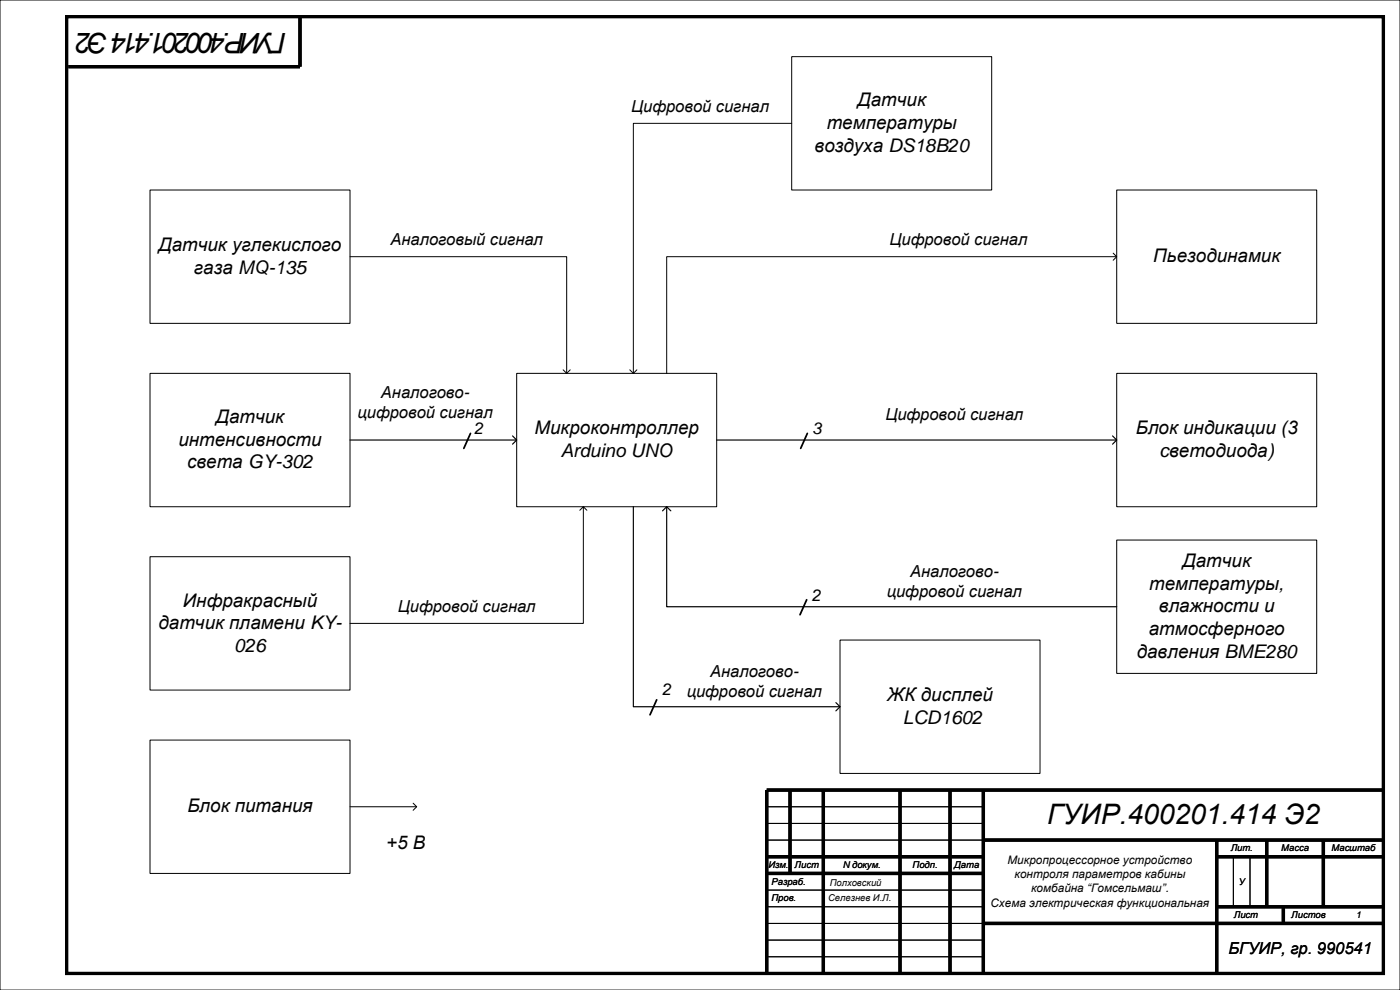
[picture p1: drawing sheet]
<svg xmlns="http://www.w3.org/2000/svg" width="420mm" height="297mm" viewBox="0 0 420 297" stroke-linecap="round" stroke-linejoin="round" font-family="sans-serif">
<defs><g id="words">
<g font-size="8.5">
<text x="86" y="10" transform="rotate(-180 86 10)">ГУИР.400201.414 Э2</text>
<text x="314.2" y="247.1">ГУИР.400201.414 Э2</text>
</g>
<g font-size="5.6">
<text x="257.3" y="31.9">Датчик</text>
<text x="248" y="38.7">температуры</text>
<text x="244.3" y="45.5">воздуха DS18B20</text>
<text x="47.5" y="75.3">Датчик углекислого</text>
<text x="58.2" y="82.1">газа MQ-135</text>
<text x="346" y="78.7">Пьезодинамик</text>
<text x="64.7" y="126.9">Датчик</text>
<text x="160.4" y="130.3">Микроконтроллер</text>
<text x="340.7" y="130.3">Блок индикации (3</text>
<text x="53.5" y="133.7">интенсивности</text>
<text x="168.2" y="137.1">Arduino UNO</text>
<text x="347.9" y="137.1">cветодиода)</text>
<text x="56.1" y="140.5">света GY-302</text>
<text x="354.8" y="170.2">Датчик</text>
<text x="344.7" y="176.9">температуры,</text>
<text x="54.9" y="181.9">Инфракрасный</text>
<text x="347.6" y="183.7">влажности и</text>
<text x="47.5" y="188.7">датчик пламени KY-</text>
<text x="344.6" y="190.5">атмосферного</text>
<text x="70.3" y="195.5">026</text>
<text x="341" y="197.3">давления BME280</text>
<text x="266.2" y="210.3">ЖК дисплей</text>
<text x="270.9" y="217.1">LCD1602</text>
<text x="56.2" y="243.7">Блок питания</text>
<text x="115.9" y="254.6">+5 В</text>
</g>
<g font-size="5">
<text x="189.4" y="33.5">Цифровой сигнал</text>
<text x="117.2" y="73.5">Аналоговый сигнал</text>
<text x="266.9" y="73.5">Цифровой сигнал</text>
<text x="114.3" y="119.5">Аналогово-</text>
<text x="107.2" y="125.5">цифровой сигнал</text>
<text x="142.2" y="130.3">2</text>
<text x="243.6" y="130.3">3</text>
<text x="265.6" y="126">Цифровой сигнал</text>
<text x="273" y="173">Аналогово-</text>
<text x="266" y="179">цифровой сигнал</text>
<text x="119.4" y="183.5">Цифровой сигнал</text>
<text x="243.6" y="180.3">2</text>
<text x="213" y="203">Аналогово-</text>
<text x="198.6" y="208.5">2</text>
<text x="206" y="209">цифровой сигнал</text>
<text x="368.5" y="286">БГУИР, гр. 990541</text>
</g>
<g font-size="3.5">
<text x="302.2" y="259.2">Микропроцессорное устройство</text>
<text x="304.3" y="263.5">контроля параметров кабины</text>
<text x="309.3" y="267.7">комбайна “Гомсельмаш”.</text>
<text x="297.1" y="271.9">Схема электрическая функциональная</text>
</g>
<g font-size="2.8">
<text x="369.2" y="255.4">Лит.</text>
<text x="384.4" y="255.4">Масса</text>
<text x="399.5" y="255.4">Масштаб</text>
<text x="230.5" y="260.4">Изм.</text>
<text x="238.4" y="260.4">Лист</text>
<text x="252.8" y="260.4">N докум.</text>
<text x="273.8" y="260.4">Подп.</text>
<text x="286.3" y="260.4">Дата</text>
<text x="231.4" y="265.4">Разраб.</text>
<text x="248.9" y="265.7">Полховский</text>
<text x="371.6" y="265.4">У</text>
<text x="231.4" y="270.4">Пров.</text>
<text x="248.4" y="270.4">Селезнев И.Л.</text>
<text x="370.2" y="275.4">Лист</text>
<text x="387.4" y="275.4">Листов</text>
<text x="406.8" y="275.4">1</text>
</g>
</g></defs>
<path d="M0 0h420v297h-420zM230 242h65M230 247h65M230 252h65M370 257v15M375 257v15M230 272h65M230 277h65M230 267h65M230 282h65M230 287h65" fill="none" stroke="#000" stroke-width=".3"/>
<g fill="none" stroke="#000" stroke-width="1" stroke-linecap="butt">
<path d="M20 5h395v287h-395zM90 5v15h-69.5M237 237v25M247 237v55M270 237v55M285 237v55M295 237v55M415 237h-185v55M230 257h65M295 252h120M365 252v40M365 257h50"/>
<path d="M380 252v20M397 252v20M230 262h65M295 277h120M365 272h50M385 272v5"/>
</g>
<path d="M155 112h60v40h-60z" fill-rule="evenodd" fill="#fff"/>
<path d="M155 112h60v40h-60z" fill="none" stroke="#000" stroke-width=".3"/>
<path d="M335 112h60v40h-60z" fill-rule="evenodd" fill="#fff"/>
<path d="M335 112h60v40h-60z" fill="none" stroke="#000" stroke-width=".3"/>
<path d="M45 222h60v40h-60z" fill-rule="evenodd" fill="#fff"/>
<path d="M45 222h60v40h-60zM105 242h20M123.9 240.9l1.1 1.1-1.1 1.1" fill="none" stroke="#000" stroke-width=".3"/>
<path d="M237.5 17h60v40h-60z" fill-rule="evenodd" fill="#fff"/>
<path d="M237.5 17h60v40h-60z" fill="none" stroke="#000" stroke-width=".3"/>
<path d="M45 57h60v40h-60z" fill-rule="evenodd" fill="#fff"/>
<path d="M45 57h60v40h-60z" fill="none" stroke="#000" stroke-width=".3"/>
<path d="M45 112h60v40h-60z" fill-rule="evenodd" fill="#fff"/>
<path d="M45 112h60v40h-60z" fill="none" stroke="#000" stroke-width=".3"/>
<path d="M45 167h60v40h-60z" fill-rule="evenodd" fill="#fff"/>
<path d="M45 167h60v40h-60z" fill="none" stroke="#000" stroke-width=".3"/>
<path d="M335 162h60v40h-60z" fill-rule="evenodd" fill="#fff"/>
<path d="M335 162h60v40h-60z" fill="none" stroke="#000" stroke-width=".3"/>
<path d="M335 57h60v40h-60z" fill-rule="evenodd" fill="#fff"/>
<path d="M237.5 37h-47.5v75M335 57h60v40h-60zM105 77h65v35M333.9 75.9l1.1 1.1-1.1 1.1M335 77h-135v35M168.9 110.9l1.1 1.1 1.1-1.1M188.9 110.9l1.1 1.1 1.1-1.1M173.9 153.1l1.1-1.1 1.1 1.1M175 152v35h-70" fill="none" stroke="#000" stroke-width=".3"/>
<path d="M105 132h50M153.8 130.8l1.2 1.2-1.2 1.2M215 132h120M333.8 130.8l1.2 1.2-1.2 1.2M198.8 153.2l1.2-1.2 1.2 1.2M200 152v30h135" fill="none" stroke="#000" stroke-width=".35"/>
<path d="M141.1 130l-2 4.5M242.2 130l-2 4.5M242 179.9l-2 4.5" fill="none" stroke="#000" stroke-width=".53"/>
<path d="M252 192h60v40h-60z" fill-rule="evenodd" fill="#fff"/>
<path d="M252 192h60v40h-60z" fill="none" stroke="#000" stroke-width=".3"/>
<path d="M190 152v60h62M250.8 210.8l1.2 1.2-1.2 1.2" fill="none" stroke="#000" stroke-width=".35"/>
<path d="M197 209.9l-2 4.5" fill="none" stroke="#000" stroke-width=".53"/>
<use href="#words"/>
</svg>
